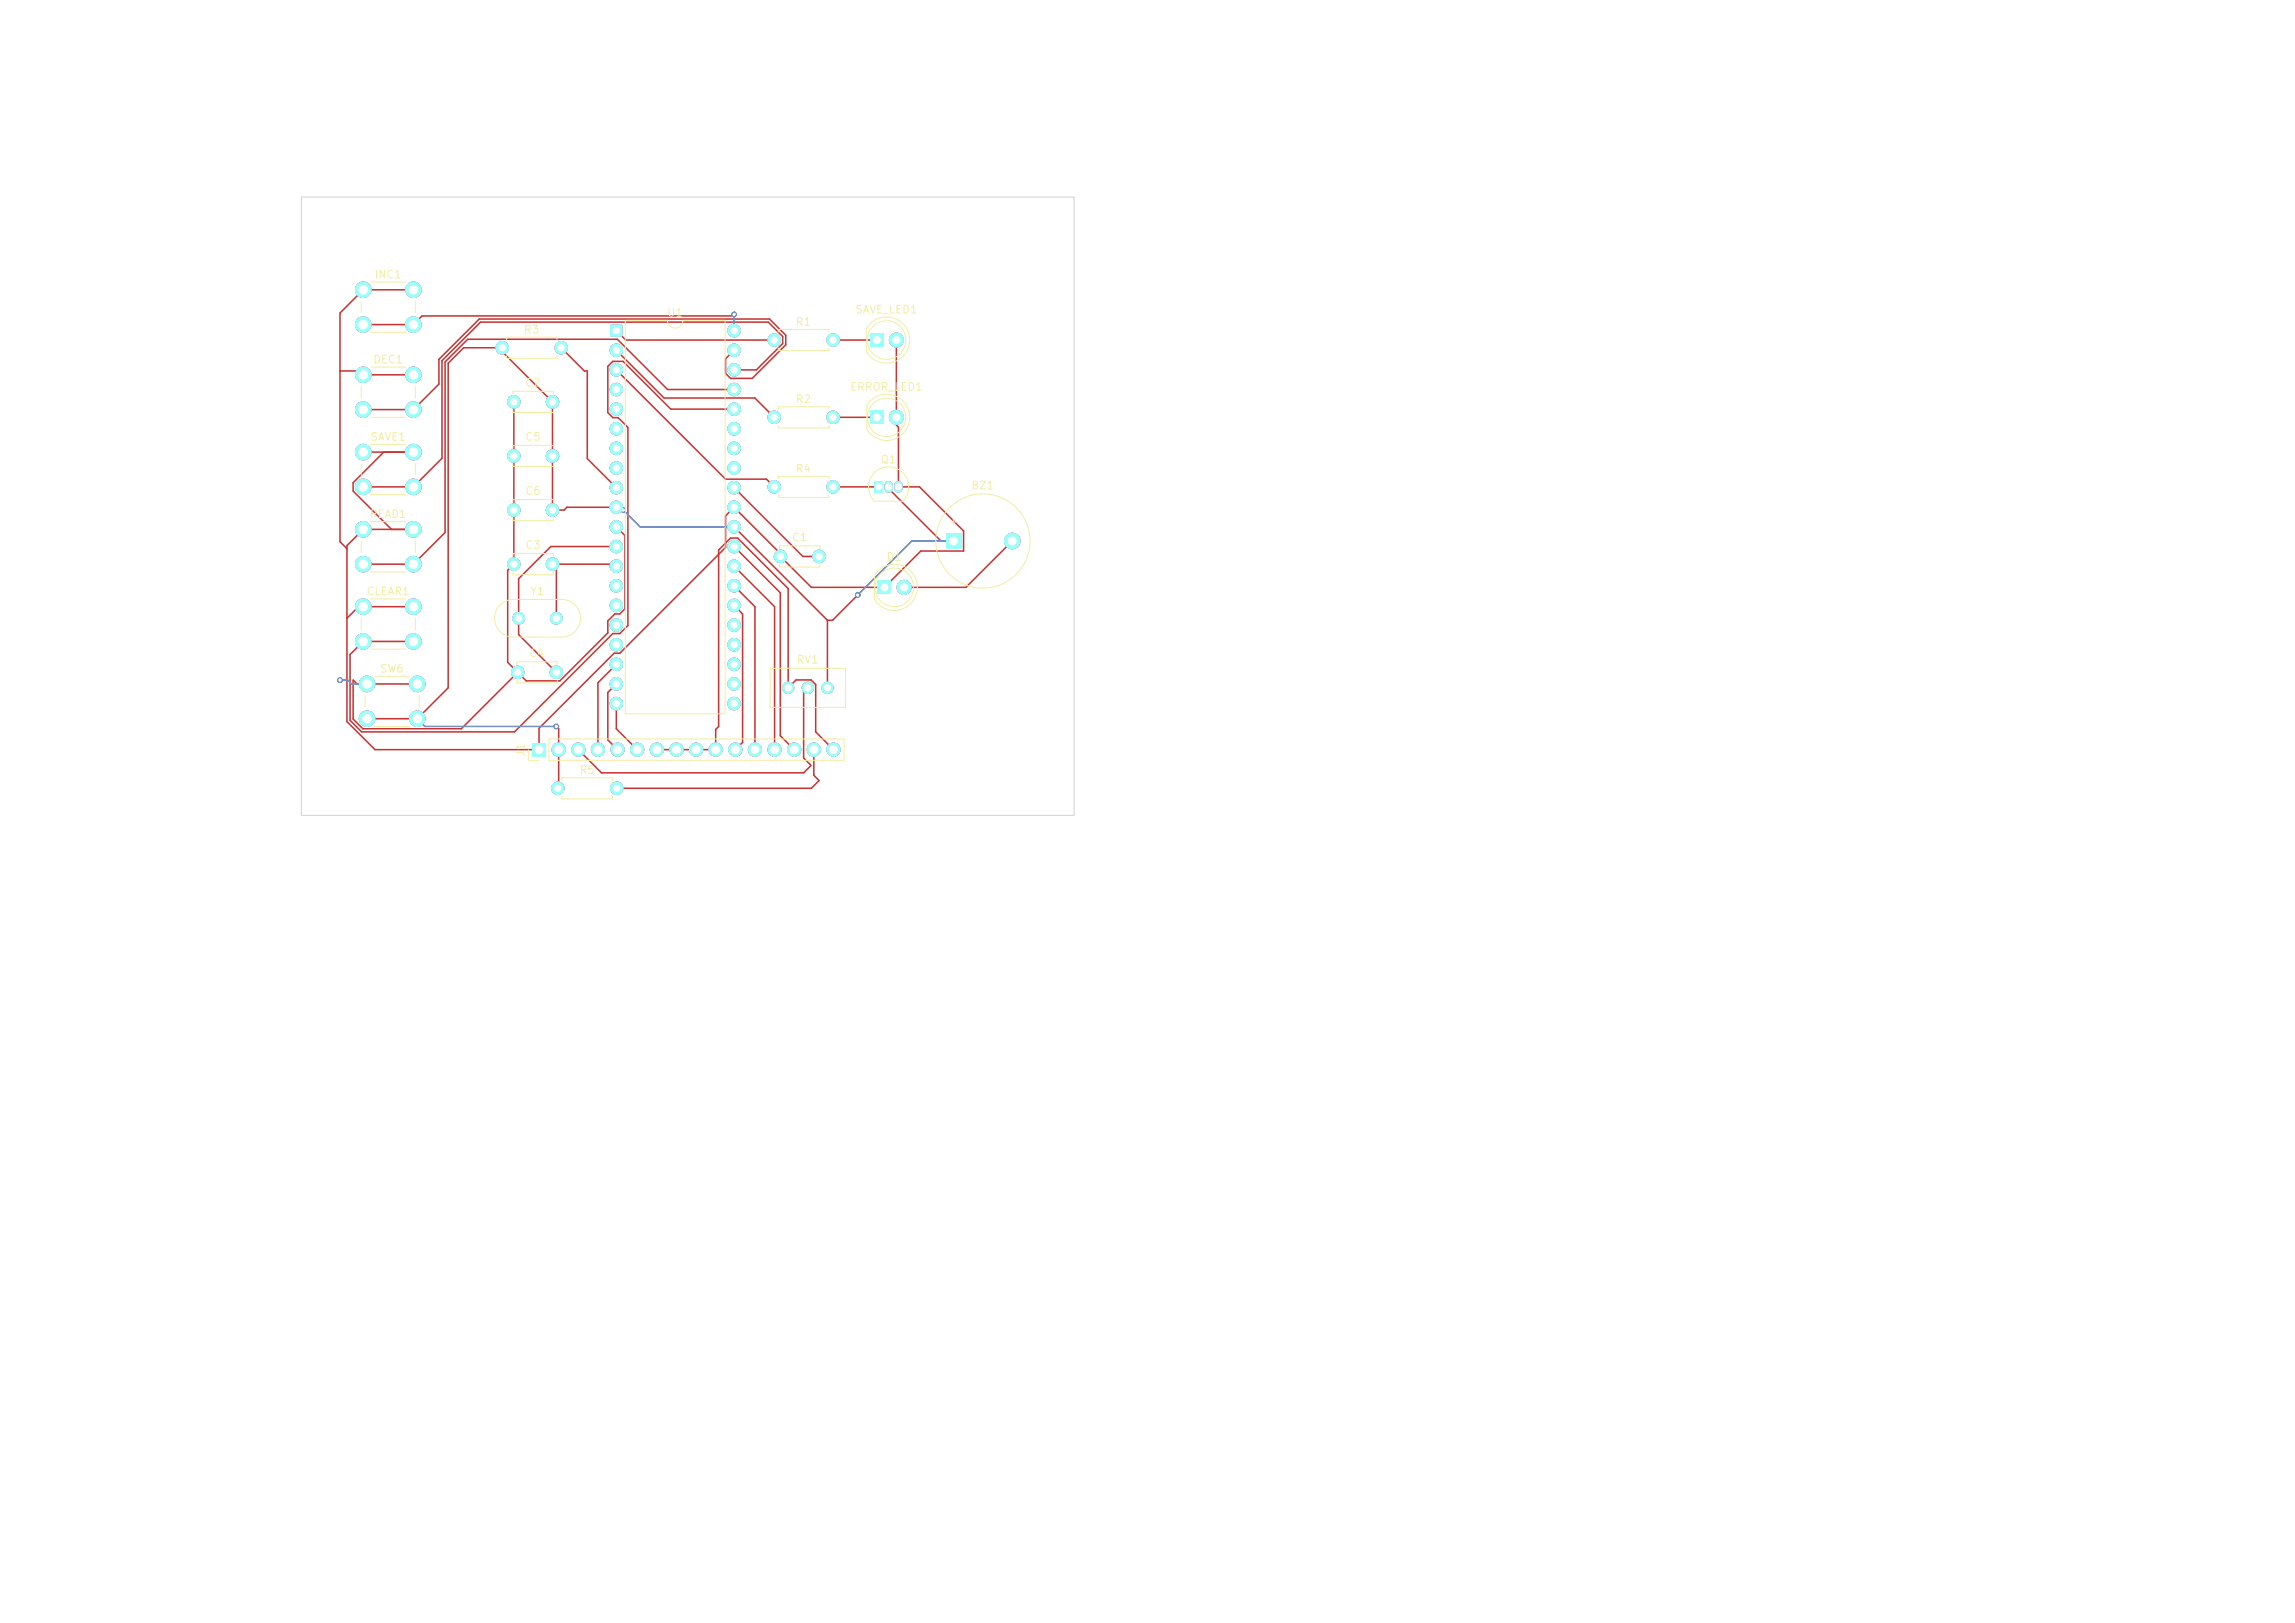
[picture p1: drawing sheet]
<svg xmlns="http://www.w3.org/2000/svg" width="297mm" height="210mm" viewBox="0 0 297 210" stroke-linecap="round" stroke-linejoin="round" font-family="sans-serif">
<defs><g id="words">
<g font-size="1" fill="#f2eda1">
<text x="48.4" y="36.3">INC1</text>
<text x="86.3" y="41.2">U1</text>
<text x="110.6" y="40.8">SAVE_LED1</text>
<text x="48.2" y="47.3">DEC1</text>
<text x="67.7" y="43.4">R3</text>
<text x="102.9" y="42.4">R1</text>
<text x="67.9" y="50.3">C2</text>
<text x="102.9" y="52.4">R2</text>
<text x="109.9" y="50.8">ERROR_LED1</text>
<text x="47.9" y="57.3">SAVE1</text>
<text x="67.9" y="57.3">C5</text>
<text x="67.9" y="64.3">C6</text>
<text x="102.9" y="61.4">R4</text>
<text x="113.9" y="60.2">Q1</text>
<text x="125.6" y="63.6">BZ1</text>
<text x="47.8" y="67.3">READ1</text>
<text x="67.9" y="71.3">C3</text>
<text x="102.4" y="70.3">C1</text>
<text x="122.6" y="68.2">+</text>
<text x="47.4" y="77.3">CLEAR1</text>
<text x="68.5" y="77.2">Y1</text>
<text x="114.6" y="72.8">D1</text>
<text x="49.1" y="87.3">SW6</text>
<text x="68.4" y="85.3">C4</text>
<text x="103" y="86.1">RV1</text>
<text x="68.1" y="98" transform="rotate(-90 68.1 98)">J1</text>
<text x="74.9" y="100.4">R5</text>
</g>
</g></defs>
<g fill="#c83434" stroke="#c83434" stroke-width=".13">
<circle cx="67" cy="87" r=".8"/>
<circle cx="72" cy="87" r=".8"/>
<circle cx="66.5" cy="73" r=".8"/>
<circle cx="71.5" cy="73" r=".8"/>
<circle cx="47" cy="68.5" r="1"/>
<circle cx="53.5" cy="68.5" r="1"/>
<circle cx="47" cy="73" r="1"/>
<circle cx="53.5" cy="73" r="1"/>
<circle cx="47.5" cy="88.5" r="1"/>
<circle cx="54" cy="88.5" r="1"/>
<circle cx="47.5" cy="93" r="1"/>
<circle cx="54" cy="93" r="1"/>
<circle cx="66.5" cy="52" r=".8"/>
<circle cx="71.5" cy="52" r=".8"/>
<circle cx="100.2" cy="54" r=".8"/>
<circle cx="107.8" cy="54" r=".8"/>
<circle cx="67.1" cy="80" r=".75"/>
<circle cx="72" cy="80" r=".75"/>
</g>
<path d="M112.6 43.1h1.8v1.8h-1.8z" fill="#c83434"/>
<g fill="#c83434" stroke="#c83434" stroke-width=".13">
<circle cx="116" cy="44" r=".9"/>
<circle cx="47" cy="48.5" r="1"/>
<circle cx="53.5" cy="48.5" r="1"/>
<circle cx="47" cy="53" r="1"/>
<circle cx="53.5" cy="53" r="1"/>
<circle cx="101" cy="72" r=".8"/>
<circle cx="106" cy="72" r=".8"/>
</g>
<path d="M113.6 75.1h1.8v1.8h-1.8z" fill="#c83434"/>
<g fill="#c83434" stroke="#c83434" stroke-width=".13">
<circle cx="117" cy="76" r=".9"/>
<circle cx="66.5" cy="59" r=".8"/>
<circle cx="71.5" cy="59" r=".8"/>
<circle cx="100.2" cy="63" r=".8"/>
<circle cx="107.8" cy="63" r=".8"/>
</g>
<path d="M68.9 96.2h1.7v1.7h-1.7z" fill="#c83434"/>
<g fill="#c83434" stroke="#c83434" stroke-width=".13">
<circle cx="72.3" cy="97" r=".85"/>
<circle cx="74.8" cy="97" r=".85"/>
<circle cx="77.4" cy="97" r=".85"/>
<circle cx="79.9" cy="97" r=".85"/>
<circle cx="82.5" cy="97" r=".85"/>
<circle cx="85" cy="97" r=".85"/>
<circle cx="87.5" cy="97" r=".85"/>
<circle cx="90.1" cy="97" r=".85"/>
<circle cx="92.6" cy="97" r=".85"/>
<circle cx="95.2" cy="97" r=".85"/>
<circle cx="97.7" cy="97" r=".85"/>
<circle cx="100.2" cy="97" r=".85"/>
<circle cx="102.8" cy="97" r=".85"/>
<circle cx="105.3" cy="97" r=".85"/>
<circle cx="107.9" cy="97" r=".85"/>
<circle cx="47" cy="37.5" r="1"/>
<circle cx="53.5" cy="37.5" r="1"/>
<circle cx="47" cy="42" r="1"/>
<circle cx="53.5" cy="42" r="1"/>
<circle cx="107.1" cy="89" r=".72"/>
<circle cx="104.5" cy="89" r=".72"/>
<circle cx="102" cy="89" r=".72"/>
<circle cx="66.5" cy="66" r=".8"/>
<circle cx="71.5" cy="66" r=".8"/>
<circle cx="100.2" cy="44" r=".8"/>
<circle cx="107.8" cy="44" r=".8"/>
<circle cx="47" cy="58.5" r="1"/>
<circle cx="53.5" cy="58.5" r="1"/>
<circle cx="47" cy="63" r="1"/>
<circle cx="53.5" cy="63" r="1"/>
</g>
<path d="M112.6 53.1h1.8v1.8h-1.8z" fill="#c83434"/>
<circle cx="116" cy="54" r=".9" fill="#c83434" stroke="#c83434" stroke-width=".13"/>
<path d="M79 42.1l.2-.1 1.3 .1 .1 .1-.1 1.3-.2 .1-1.3-.1v-.2z" fill="#c83434"/>
<g fill="#c83434" stroke="#c83434" stroke-width=".13">
<circle cx="79.8" cy="45.3" r=".8"/>
<circle cx="79.8" cy="47.9" r=".8"/>
<circle cx="79.8" cy="50.4" r=".8"/>
<circle cx="79.8" cy="52.9" r=".8"/>
<circle cx="79.8" cy="55.5" r=".8"/>
<circle cx="79.8" cy="58" r=".8"/>
<circle cx="79.8" cy="60.6" r=".8"/>
<circle cx="79.8" cy="63.1" r=".8"/>
<circle cx="79.8" cy="65.6" r=".8"/>
<circle cx="79.8" cy="68.2" r=".8"/>
<circle cx="79.8" cy="70.7" r=".8"/>
<circle cx="79.8" cy="73.3" r=".8"/>
<circle cx="79.8" cy="75.8" r=".8"/>
<circle cx="79.8" cy="78.3" r=".8"/>
<circle cx="79.8" cy="80.9" r=".8"/>
<circle cx="79.8" cy="83.4" r=".8"/>
<circle cx="79.8" cy="86" r=".8"/>
<circle cx="79.8" cy="88.5" r=".8"/>
<circle cx="79.8" cy="91" r=".8"/>
<circle cx="95" cy="91" r=".8"/>
<circle cx="95" cy="88.5" r=".8"/>
<circle cx="95" cy="86" r=".8"/>
<circle cx="95" cy="83.4" r=".8"/>
<circle cx="95" cy="80.9" r=".8"/>
<circle cx="95" cy="78.3" r=".8"/>
<circle cx="95" cy="75.8" r=".8"/>
<circle cx="95" cy="73.3" r=".8"/>
<circle cx="95" cy="70.7" r=".8"/>
<circle cx="95" cy="68.2" r=".8"/>
<circle cx="95" cy="65.6" r=".8"/>
<circle cx="95" cy="63.1" r=".8"/>
<circle cx="95" cy="60.6" r=".8"/>
<circle cx="95" cy="58" r=".8"/>
<circle cx="95" cy="55.5" r=".8"/>
<circle cx="95" cy="52.9" r=".8"/>
<circle cx="95" cy="50.4" r=".8"/>
<circle cx="95" cy="47.9" r=".8"/>
<circle cx="95" cy="45.3" r=".8"/>
<circle cx="95" cy="42.8" r=".8"/>
</g>
<path d="M122.4 69h2v2h-2z" fill="#c83434"/>
<circle cx="131" cy="70" r="1" fill="#c83434" stroke="#c83434" stroke-width=".13"/>
<path d="M113.2 62.3h1.1v1.5h-1.1z" fill="#c83434"/>
<path d="M115 62.8v.4M116.3 62.8v.4" fill="none" stroke="#c83434" stroke-width="1.1"/>
<g fill="#c83434" stroke="#c83434" stroke-width=".13">
<circle cx="72.2" cy="102" r=".8"/>
<circle cx="79.8" cy="102" r=".8"/>
<circle cx="65" cy="45" r=".8"/>
<circle cx="72.6" cy="45" r=".8"/>
<circle cx="47" cy="78.5" r="1"/>
<circle cx="53.5" cy="78.5" r="1"/>
<circle cx="47" cy="83" r="1"/>
<circle cx="53.5" cy="83" r="1"/>
<circle cx="44" cy="88" r=".3"/>
<circle cx="72" cy="94" r=".3"/>
<circle cx="111" cy="77" r=".3"/>
<circle cx="80.7" cy="66" r=".3"/>
<circle cx="95" cy="40.7" r=".3"/>
</g>
<g fill="none" stroke="#c83434" stroke-width=".2">
<path d="M53.5 37.5h-6.5l-3 3v29.6l.9 .9M44 48h2.5l.5 .5h6.5M46.2 58.5h7.3M49.7 58.5l-4 4v1l5 5M66.5 52v21l-.8 .8v11.9l2.4 2.4h4.4l6.2-6.2v-1.6l.9-.9h.6l.7-.6v-9.5l-1.1-1.1M72.6 45l3 3h.4v11.3l3.8 3.8M79.8 45.3l6.1 6.2h11.8l2.5 2.5M79.8 42.8l1.2 1.2h19.2M79.8 47.9l14.1 14.1h5.3l1 1M95 47.9h2.9l3.4-3.4v-1l-1.9-1.8h-37.2l-5 5v12.6l-3.7 3.7h-6.5M95 52.9h-8.2l-6.2-6.1h-1.3l-.6 .6v6l.6 .6h.7l1.3 1.3v25.6l-1.1 1.1h-.9l-12.7 12.7h-19.8l-1.5-1.5v-8.5l1.7-1.7h6.5M95 45.3l-1.1 1.1v1.9l.6 .7h2.9l4.3-4.4v-1.2l-2.1-2.1h-37.6l-5.2 5.2v3.2l-3.3 3.3h-6.5"/>
<path d="M95 40.7v.2h-40.4l-1.1 1.1h-6.5M95 50.4h-8.6l-6.5-6.5h-19.4l-2.9 2.9v22.1l-4.1 4.1h-6.5M107.8 54h5.7M107.8 44h5.7M116 44v11l.3 .3v7.7h2.7l5.7 5.7v2.6h-5.5l-4.7 4.7h-9.5l-4-4v-.4l-6-6M46.2 68.5h7.3M47 68.5l-2.1 2.1v22.8l3.6 3.6h21.5M54 79l-.5-.5h-7.1l-1.5 1.5M79.8 70.7h-8.5l-4.2 4.2v7.2l4.9 4.9M79.8 73.3l-.3-.3h-8l.5 .5v6.5M80.7 66l-.4-.4h-6.9l-.4 .4h-1.5v-14l-6.5-6.5v-.5h-5l-2 2v42l-4 4h-6.5M95 65.6l-1.1 1.1v4.1l-13.7 13.7h-.7l-9.7 9.7v2.8"/>
<path d="M95 65.6v.4M95 68.2l12.1 12.1M95 63.1l8.9 8.9h2.1M95 78.3l1.1 1.1v16.7l-.9 .9M95 75.8l2.7 2.7v18.5M95 73.3l5.2 5.2v18.5M95 70.7l6 6v18.5l1.8 1.8M107.8 63h5.9M111 77l-3.3 3.3h-.6M115 63v.2l6.8 6.8h1.6M131 70l-6 6h-8M44 88h.9"/>
<path d="M67 87l-7.3 7.3h-12.7l-1.3-1.3v-5l.5 .5h7.8M72 94l.3 .3v7.6l-.1 .1M79.8 88.5l-1.1 1.1v6.1l1.2 1.3M79.8 86l-2.4 2.3v8.7M79.8 91v3.3l2.7 2.7M85 97h7.6v-2.6l.4-.4v-22.8l1.5-1.6h1l6.5 6.6v12.8l1-1h2l.6 .6v6.1l2.3 2.3M104.5 89l-.5 .5v8.6l.9 1-.9 .9h-26.2l-3-3M105.3 97v3.3l.7 .7-1 1h-25.2M107.1 80.3v8.7"/>
</g>
<g fill="#4d7fc4" stroke="#4d7fc4" stroke-width=".13">
<circle cx="67" cy="87" r=".8"/>
<circle cx="72" cy="87" r=".8"/>
<circle cx="66.5" cy="73" r=".8"/>
<circle cx="71.5" cy="73" r=".8"/>
<circle cx="47" cy="68.5" r="1"/>
<circle cx="53.5" cy="68.5" r="1"/>
<circle cx="47" cy="73" r="1"/>
<circle cx="53.5" cy="73" r="1"/>
<circle cx="47.5" cy="88.5" r="1"/>
<circle cx="54" cy="88.5" r="1"/>
<circle cx="47.5" cy="93" r="1"/>
<circle cx="54" cy="93" r="1"/>
<circle cx="66.5" cy="52" r=".8"/>
<circle cx="71.5" cy="52" r=".8"/>
<circle cx="100.2" cy="54" r=".8"/>
<circle cx="107.8" cy="54" r=".8"/>
<circle cx="67.1" cy="80" r=".75"/>
<circle cx="72" cy="80" r=".75"/>
</g>
<path d="M112.6 43.1h1.8v1.8h-1.8z" fill="#4d7fc4"/>
<g fill="#4d7fc4" stroke="#4d7fc4" stroke-width=".13">
<circle cx="116" cy="44" r=".9"/>
<circle cx="47" cy="48.5" r="1"/>
<circle cx="53.5" cy="48.5" r="1"/>
<circle cx="47" cy="53" r="1"/>
<circle cx="53.5" cy="53" r="1"/>
<circle cx="101" cy="72" r=".8"/>
<circle cx="106" cy="72" r=".8"/>
</g>
<path d="M113.6 75.1h1.8v1.8h-1.8z" fill="#4d7fc4"/>
<g fill="#4d7fc4" stroke="#4d7fc4" stroke-width=".13">
<circle cx="117" cy="76" r=".9"/>
<circle cx="66.5" cy="59" r=".8"/>
<circle cx="71.5" cy="59" r=".8"/>
<circle cx="100.2" cy="63" r=".8"/>
<circle cx="107.8" cy="63" r=".8"/>
</g>
<path d="M68.9 96.2h1.7v1.7h-1.7z" fill="#4d7fc4"/>
<g fill="#4d7fc4" stroke="#4d7fc4" stroke-width=".13">
<circle cx="72.3" cy="97" r=".85"/>
<circle cx="74.8" cy="97" r=".85"/>
<circle cx="77.4" cy="97" r=".85"/>
<circle cx="79.9" cy="97" r=".85"/>
<circle cx="82.5" cy="97" r=".85"/>
<circle cx="85" cy="97" r=".85"/>
<circle cx="87.5" cy="97" r=".85"/>
<circle cx="90.1" cy="97" r=".85"/>
<circle cx="92.6" cy="97" r=".85"/>
<circle cx="95.2" cy="97" r=".85"/>
<circle cx="97.7" cy="97" r=".85"/>
<circle cx="100.2" cy="97" r=".85"/>
<circle cx="102.8" cy="97" r=".85"/>
<circle cx="105.3" cy="97" r=".85"/>
<circle cx="107.9" cy="97" r=".85"/>
<circle cx="47" cy="37.5" r="1"/>
<circle cx="53.5" cy="37.5" r="1"/>
<circle cx="47" cy="42" r="1"/>
<circle cx="53.5" cy="42" r="1"/>
<circle cx="107.1" cy="89" r=".72"/>
<circle cx="104.5" cy="89" r=".72"/>
<circle cx="102" cy="89" r=".72"/>
<circle cx="66.5" cy="66" r=".8"/>
<circle cx="71.5" cy="66" r=".8"/>
<circle cx="100.2" cy="44" r=".8"/>
<circle cx="107.8" cy="44" r=".8"/>
<circle cx="47" cy="58.5" r="1"/>
<circle cx="53.5" cy="58.5" r="1"/>
<circle cx="47" cy="63" r="1"/>
<circle cx="53.5" cy="63" r="1"/>
</g>
<path d="M112.6 53.1h1.8v1.8h-1.8z" fill="#4d7fc4"/>
<circle cx="116" cy="54" r=".9" fill="#4d7fc4" stroke="#4d7fc4" stroke-width=".13"/>
<path d="M79 42.1l.2-.1 1.3 .1 .1 .1-.1 1.3-.2 .1-1.3-.1v-.2z" fill="#4d7fc4"/>
<g fill="#4d7fc4" stroke="#4d7fc4" stroke-width=".13">
<circle cx="79.8" cy="45.3" r=".8"/>
<circle cx="79.8" cy="47.9" r=".8"/>
<circle cx="79.8" cy="50.4" r=".8"/>
<circle cx="79.8" cy="52.9" r=".8"/>
<circle cx="79.8" cy="55.5" r=".8"/>
<circle cx="79.8" cy="58" r=".8"/>
<circle cx="79.8" cy="60.6" r=".8"/>
<circle cx="79.8" cy="63.1" r=".8"/>
<circle cx="79.8" cy="65.6" r=".8"/>
<circle cx="79.8" cy="68.2" r=".8"/>
<circle cx="79.8" cy="70.7" r=".8"/>
<circle cx="79.8" cy="73.3" r=".8"/>
<circle cx="79.8" cy="75.8" r=".8"/>
<circle cx="79.8" cy="78.3" r=".8"/>
<circle cx="79.8" cy="80.9" r=".8"/>
<circle cx="79.8" cy="83.4" r=".8"/>
<circle cx="79.8" cy="86" r=".8"/>
<circle cx="79.8" cy="88.5" r=".8"/>
<circle cx="79.8" cy="91" r=".8"/>
<circle cx="95" cy="91" r=".8"/>
<circle cx="95" cy="88.5" r=".8"/>
<circle cx="95" cy="86" r=".8"/>
<circle cx="95" cy="83.4" r=".8"/>
<circle cx="95" cy="80.9" r=".8"/>
<circle cx="95" cy="78.3" r=".8"/>
<circle cx="95" cy="75.8" r=".8"/>
<circle cx="95" cy="73.3" r=".8"/>
<circle cx="95" cy="70.7" r=".8"/>
<circle cx="95" cy="68.2" r=".8"/>
<circle cx="95" cy="65.6" r=".8"/>
<circle cx="95" cy="63.1" r=".8"/>
<circle cx="95" cy="60.6" r=".8"/>
<circle cx="95" cy="58" r=".8"/>
<circle cx="95" cy="55.5" r=".8"/>
<circle cx="95" cy="52.9" r=".8"/>
<circle cx="95" cy="50.4" r=".8"/>
<circle cx="95" cy="47.9" r=".8"/>
<circle cx="95" cy="45.3" r=".8"/>
<circle cx="95" cy="42.8" r=".8"/>
</g>
<path d="M122.4 69h2v2h-2z" fill="#4d7fc4"/>
<circle cx="131" cy="70" r="1" fill="#4d7fc4" stroke="#4d7fc4" stroke-width=".13"/>
<path d="M113.2 62.3h1.1v1.5h-1.1z" fill="#4d7fc4"/>
<path d="M115 62.8v.4M116.3 62.8v.4" fill="none" stroke="#4d7fc4" stroke-width="1.1"/>
<g fill="#4d7fc4" stroke="#4d7fc4" stroke-width=".13">
<circle cx="72.2" cy="102" r=".8"/>
<circle cx="79.8" cy="102" r=".8"/>
<circle cx="65" cy="45" r=".8"/>
<circle cx="72.6" cy="45" r=".8"/>
<circle cx="47" cy="78.5" r="1"/>
<circle cx="53.5" cy="78.5" r="1"/>
<circle cx="47" cy="83" r="1"/>
<circle cx="53.5" cy="83" r="1"/>
<circle cx="44" cy="88" r=".3"/>
<circle cx="72" cy="94" r=".3"/>
<circle cx="111" cy="77" r=".3"/>
<circle cx="80.7" cy="66" r=".3"/>
<circle cx="95" cy="40.7" r=".3"/>
</g>
<path d="M95 40.7v2.1M80.7 66l2.1 2.2h12.2M123.4 70h-5.4l-7 7M44 88h1l.5 .5h2M54 93l1 1h17" fill="none" stroke="#4d7fc4" stroke-width=".2"/>
<g fill="none" stroke="#f2eda1" stroke-width=".13">
<path d="M46.7 39v1.5M48 36.5h4.5M53.8 39v1.5M46.7 50v1.5M48 54h4.5M48 47.5h4.5M48 43h4.5M48 57.5h4.5M53.8 50v1.5M65.5 44v-.4h6.6v.4M65.5 46v.4h6.6v-.4M66.4 51v-.4h5.2v.4"/>
<path d="M66.4 53v.4h5.2v-.4M66.4 58v-.4h5.2v.4M80.9 41.5h5.5a1 1 0 0 0 1 1 1 1 0 0 0 1-1h5.4v50.9h-12.9zM100.7 53v-.4h6.6v.4M100.7 43v-.4h6.6v.4M100.7 45v.4h6.6v-.4M100.7 55v.4h6.6v-.4M112.6 41.9a2.99 2.99 0 0 1 4.4 .2 2.99 2.99 0 0 1-.5 4.3 2.99 2.99 0 0 1-4.3-.9v-3zM112.6 51.9a2.99 2.99 0 0 1 4.4 .2 2.99 2.99 0 0 1-.5 4.3 2.99 2.99 0 0 1-4.3-.9v-3zM46.7 60v1.5M46.7 70v1.5M48 74h4.5"/>
<path d="M48 67.5h4.5M48 64h4.5M48 77.5h4.5M53.8 60v1.5M53.8 70v1.5M64.7 78.3a2.44 2.44 0 0 1 1.7-.7h6.3a2.44 2.44 0 0 1 2.4 2.4 2.44 2.44 0 0 1-2.4 2.4h-6.3a2.44 2.44 0 0 1-2.2-1.5 2.44 2.44 0 0 1 .5-2.6zM66.4 72v-.4h5.2v.4M66.4 60v.4h5.2v-.4M66.4 65v-.4h5.2v.4M66.4 67v.4h5.2v-.4M66.4 74v.4h5.2v-.4M100.7 62v-.4h6.6v.4"/>
<path d="M100.7 64v.4h6.6v-.4M100.9 71v-.4h5.2v.4M100.9 73v.4h5.2v-.4M113.2 64.8a2.6 2.6 0 0 1 0-3.6 2.6 2.6 0 0 1 3.6 0 2.6 2.6 0 0 1 0 3.6M113.2 64.9h3.6M113.6 73.9a2.99 2.99 0 0 1 4.4 .2 2.99 2.99 0 0 1-.5 4.3 2.99 2.99 0 0 1-4.3-.9v-3zM46.7 80v1.5M47.2 90v1.5M48 84h4.5M48.5 94h4.5M48.5 87.5h4.5M53.8 80v1.5"/>
<path d="M54.2 90v1.5M66.9 86v-.4h5.2v.4M66.9 88v.4h5.2v-.4M68.4 97v1.4h1.4M71 95.6h38.2v2.8h-38.2zM99.7 86.5h9.7v5h-9.7zM72.7 101v-.4h6.6v.4M72.7 103v.4h6.6v-.4"/>
<circle cx="114.7" cy="44" r="2.5"/>
<circle cx="114.7" cy="54" r="2.5"/>
<circle cx="115.7" cy="76" r="2.5"/>
<circle cx="127.2" cy="70" r="6.1"/>
</g>
<g fill="#efc1ff" stroke="#efc1ff" stroke-width=".13">
<circle cx="67" cy="87" r=".8"/>
<circle cx="72" cy="87" r=".8"/>
<circle cx="66.5" cy="73" r=".8"/>
<circle cx="71.5" cy="73" r=".8"/>
<circle cx="47" cy="68.5" r="1"/>
<circle cx="53.5" cy="68.5" r="1"/>
<circle cx="47" cy="73" r="1"/>
<circle cx="53.5" cy="73" r="1"/>
<circle cx="47.5" cy="88.5" r="1"/>
<circle cx="54" cy="88.5" r="1"/>
<circle cx="47.5" cy="93" r="1"/>
<circle cx="54" cy="93" r="1"/>
<circle cx="66.5" cy="52" r=".8"/>
<circle cx="71.5" cy="52" r=".8"/>
<circle cx="100.2" cy="54" r=".8"/>
<circle cx="107.8" cy="54" r=".8"/>
<circle cx="67.1" cy="80" r=".75"/>
<circle cx="72" cy="80" r=".75"/>
</g>
<path d="M112.6 43.1h1.8v1.8h-1.8z" fill="#efc1ff"/>
<g fill="#efc1ff" stroke="#efc1ff" stroke-width=".13">
<circle cx="116" cy="44" r=".9"/>
<circle cx="47" cy="48.5" r="1"/>
<circle cx="53.5" cy="48.5" r="1"/>
<circle cx="47" cy="53" r="1"/>
<circle cx="53.5" cy="53" r="1"/>
<circle cx="101" cy="72" r=".8"/>
<circle cx="106" cy="72" r=".8"/>
</g>
<path d="M113.6 75.1h1.8v1.8h-1.8z" fill="#efc1ff"/>
<g fill="#efc1ff" stroke="#efc1ff" stroke-width=".13">
<circle cx="117" cy="76" r=".9"/>
<circle cx="66.5" cy="59" r=".8"/>
<circle cx="71.5" cy="59" r=".8"/>
<circle cx="100.2" cy="63" r=".8"/>
<circle cx="107.8" cy="63" r=".8"/>
</g>
<path d="M68.9 96.2h1.7v1.7h-1.7z" fill="#efc1ff"/>
<g fill="#efc1ff" stroke="#efc1ff" stroke-width=".13">
<circle cx="72.3" cy="97" r=".85"/>
<circle cx="74.8" cy="97" r=".85"/>
<circle cx="77.4" cy="97" r=".85"/>
<circle cx="79.9" cy="97" r=".85"/>
<circle cx="82.5" cy="97" r=".85"/>
<circle cx="85" cy="97" r=".85"/>
<circle cx="87.5" cy="97" r=".85"/>
<circle cx="90.1" cy="97" r=".85"/>
<circle cx="92.6" cy="97" r=".85"/>
<circle cx="95.2" cy="97" r=".85"/>
<circle cx="97.7" cy="97" r=".85"/>
<circle cx="100.2" cy="97" r=".85"/>
<circle cx="102.8" cy="97" r=".85"/>
<circle cx="105.3" cy="97" r=".85"/>
<circle cx="107.9" cy="97" r=".85"/>
<circle cx="47" cy="37.5" r="1"/>
<circle cx="53.5" cy="37.5" r="1"/>
<circle cx="47" cy="42" r="1"/>
<circle cx="53.5" cy="42" r="1"/>
<circle cx="107.1" cy="89" r=".72"/>
<circle cx="104.5" cy="89" r=".72"/>
<circle cx="102" cy="89" r=".72"/>
<circle cx="66.5" cy="66" r=".8"/>
<circle cx="71.5" cy="66" r=".8"/>
<circle cx="100.2" cy="44" r=".8"/>
<circle cx="107.8" cy="44" r=".8"/>
<circle cx="47" cy="58.5" r="1"/>
<circle cx="53.5" cy="58.5" r="1"/>
<circle cx="47" cy="63" r="1"/>
<circle cx="53.5" cy="63" r="1"/>
</g>
<path d="M112.6 53.1h1.8v1.8h-1.8z" fill="#efc1ff"/>
<circle cx="116" cy="54" r=".9" fill="#efc1ff" stroke="#efc1ff" stroke-width=".13"/>
<path d="M79 42.1l.2-.1 1.3 .1 .1 .1-.1 1.3-.2 .1-1.3-.1v-.2z" fill="#efc1ff"/>
<g fill="#efc1ff" stroke="#efc1ff" stroke-width=".13">
<circle cx="79.8" cy="45.3" r=".8"/>
<circle cx="79.8" cy="47.9" r=".8"/>
<circle cx="79.8" cy="50.4" r=".8"/>
<circle cx="79.8" cy="52.9" r=".8"/>
<circle cx="79.8" cy="55.5" r=".8"/>
<circle cx="79.8" cy="58" r=".8"/>
<circle cx="79.8" cy="60.6" r=".8"/>
<circle cx="79.8" cy="63.1" r=".8"/>
<circle cx="79.8" cy="65.6" r=".8"/>
<circle cx="79.8" cy="68.2" r=".8"/>
<circle cx="79.8" cy="70.7" r=".8"/>
<circle cx="79.8" cy="73.3" r=".8"/>
<circle cx="79.8" cy="75.8" r=".8"/>
<circle cx="79.8" cy="78.3" r=".8"/>
<circle cx="79.8" cy="80.9" r=".8"/>
<circle cx="79.8" cy="83.4" r=".8"/>
<circle cx="79.8" cy="86" r=".8"/>
<circle cx="79.8" cy="88.5" r=".8"/>
<circle cx="79.8" cy="91" r=".8"/>
<circle cx="95" cy="91" r=".8"/>
<circle cx="95" cy="88.5" r=".8"/>
<circle cx="95" cy="86" r=".8"/>
<circle cx="95" cy="83.4" r=".8"/>
<circle cx="95" cy="80.9" r=".8"/>
<circle cx="95" cy="78.3" r=".8"/>
<circle cx="95" cy="75.8" r=".8"/>
<circle cx="95" cy="73.3" r=".8"/>
<circle cx="95" cy="70.7" r=".8"/>
<circle cx="95" cy="68.2" r=".8"/>
<circle cx="95" cy="65.6" r=".8"/>
<circle cx="95" cy="63.1" r=".8"/>
<circle cx="95" cy="60.6" r=".8"/>
<circle cx="95" cy="58" r=".8"/>
<circle cx="95" cy="55.5" r=".8"/>
<circle cx="95" cy="52.9" r=".8"/>
<circle cx="95" cy="50.4" r=".8"/>
<circle cx="95" cy="47.9" r=".8"/>
<circle cx="95" cy="45.3" r=".8"/>
<circle cx="95" cy="42.8" r=".8"/>
</g>
<path d="M122.4 69h2v2h-2z" fill="#efc1ff"/>
<circle cx="131" cy="70" r="1" fill="#efc1ff" stroke="#efc1ff" stroke-width=".13"/>
<path d="M113.2 62.3h1.1v1.5h-1.1z" fill="#efc1ff"/>
<path d="M115 62.8v.4M116.3 62.8v.4" fill="none" stroke="#efc1ff" stroke-width="1.1"/>
<g fill="#efc1ff" stroke="#efc1ff" stroke-width=".13">
<circle cx="72.2" cy="102" r=".8"/>
<circle cx="79.8" cy="102" r=".8"/>
<circle cx="65" cy="45" r=".8"/>
<circle cx="72.6" cy="45" r=".8"/>
<circle cx="47" cy="78.5" r="1"/>
<circle cx="53.5" cy="78.5" r="1"/>
<circle cx="47" cy="83" r="1"/>
<circle cx="53.5" cy="83" r="1"/>
</g>
<g fill="#9afff8" stroke="#9afff8" stroke-width=".13">
<circle cx="67" cy="87" r=".8"/>
<circle cx="72" cy="87" r=".8"/>
<circle cx="66.5" cy="73" r=".8"/>
<circle cx="71.5" cy="73" r=".8"/>
<circle cx="47" cy="68.5" r="1"/>
<circle cx="53.5" cy="68.5" r="1"/>
<circle cx="47" cy="73" r="1"/>
<circle cx="53.5" cy="73" r="1"/>
<circle cx="47.5" cy="88.5" r="1"/>
<circle cx="54" cy="88.5" r="1"/>
<circle cx="47.5" cy="93" r="1"/>
<circle cx="54" cy="93" r="1"/>
<circle cx="66.5" cy="52" r=".8"/>
<circle cx="71.5" cy="52" r=".8"/>
<circle cx="100.2" cy="54" r=".8"/>
<circle cx="107.8" cy="54" r=".8"/>
<circle cx="67.1" cy="80" r=".75"/>
<circle cx="72" cy="80" r=".75"/>
</g>
<path d="M112.6 43.1h1.8v1.8h-1.8z" fill="#9afff8"/>
<g fill="#9afff8" stroke="#9afff8" stroke-width=".13">
<circle cx="116" cy="44" r=".9"/>
<circle cx="47" cy="48.5" r="1"/>
<circle cx="53.5" cy="48.5" r="1"/>
<circle cx="47" cy="53" r="1"/>
<circle cx="53.5" cy="53" r="1"/>
<circle cx="101" cy="72" r=".8"/>
<circle cx="106" cy="72" r=".8"/>
</g>
<path d="M113.6 75.1h1.8v1.8h-1.8z" fill="#9afff8"/>
<g fill="#9afff8" stroke="#9afff8" stroke-width=".13">
<circle cx="117" cy="76" r=".9"/>
<circle cx="66.5" cy="59" r=".8"/>
<circle cx="71.5" cy="59" r=".8"/>
<circle cx="100.2" cy="63" r=".8"/>
<circle cx="107.8" cy="63" r=".8"/>
</g>
<path d="M68.9 96.2h1.7v1.7h-1.7z" fill="#9afff8"/>
<g fill="#9afff8" stroke="#9afff8" stroke-width=".13">
<circle cx="72.3" cy="97" r=".85"/>
<circle cx="74.8" cy="97" r=".85"/>
<circle cx="77.4" cy="97" r=".85"/>
<circle cx="79.9" cy="97" r=".85"/>
<circle cx="82.5" cy="97" r=".85"/>
<circle cx="85" cy="97" r=".85"/>
<circle cx="87.5" cy="97" r=".85"/>
<circle cx="90.1" cy="97" r=".85"/>
<circle cx="92.6" cy="97" r=".85"/>
<circle cx="95.2" cy="97" r=".85"/>
<circle cx="97.7" cy="97" r=".85"/>
<circle cx="100.2" cy="97" r=".85"/>
<circle cx="102.8" cy="97" r=".85"/>
<circle cx="105.3" cy="97" r=".85"/>
<circle cx="107.9" cy="97" r=".85"/>
<circle cx="47" cy="37.5" r="1"/>
<circle cx="53.5" cy="37.5" r="1"/>
<circle cx="47" cy="42" r="1"/>
<circle cx="53.5" cy="42" r="1"/>
<circle cx="107.1" cy="89" r=".72"/>
<circle cx="104.5" cy="89" r=".72"/>
<circle cx="102" cy="89" r=".72"/>
<circle cx="66.5" cy="66" r=".8"/>
<circle cx="71.5" cy="66" r=".8"/>
<circle cx="100.2" cy="44" r=".8"/>
<circle cx="107.8" cy="44" r=".8"/>
<circle cx="47" cy="58.5" r="1"/>
<circle cx="53.5" cy="58.5" r="1"/>
<circle cx="47" cy="63" r="1"/>
<circle cx="53.5" cy="63" r="1"/>
</g>
<path d="M112.6 53.1h1.8v1.8h-1.8z" fill="#9afff8"/>
<circle cx="116" cy="54" r=".9" fill="#9afff8" stroke="#9afff8" stroke-width=".13"/>
<path d="M79 42.1l.2-.1 1.3 .1 .1 .1-.1 1.3-.2 .1-1.3-.1v-.2z" fill="#9afff8"/>
<g fill="#9afff8" stroke="#9afff8" stroke-width=".13">
<circle cx="79.8" cy="45.3" r=".8"/>
<circle cx="79.8" cy="47.9" r=".8"/>
<circle cx="79.8" cy="50.4" r=".8"/>
<circle cx="79.8" cy="52.9" r=".8"/>
<circle cx="79.8" cy="55.5" r=".8"/>
<circle cx="79.8" cy="58" r=".8"/>
<circle cx="79.8" cy="60.6" r=".8"/>
<circle cx="79.8" cy="63.1" r=".8"/>
<circle cx="79.8" cy="65.6" r=".8"/>
<circle cx="79.8" cy="68.2" r=".8"/>
<circle cx="79.8" cy="70.7" r=".8"/>
<circle cx="79.8" cy="73.3" r=".8"/>
<circle cx="79.8" cy="75.8" r=".8"/>
<circle cx="79.8" cy="78.3" r=".8"/>
<circle cx="79.8" cy="80.9" r=".8"/>
<circle cx="79.8" cy="83.4" r=".8"/>
<circle cx="79.8" cy="86" r=".8"/>
<circle cx="79.8" cy="88.5" r=".8"/>
<circle cx="79.8" cy="91" r=".8"/>
<circle cx="95" cy="91" r=".8"/>
<circle cx="95" cy="88.5" r=".8"/>
<circle cx="95" cy="86" r=".8"/>
<circle cx="95" cy="83.4" r=".8"/>
<circle cx="95" cy="80.9" r=".8"/>
<circle cx="95" cy="78.3" r=".8"/>
<circle cx="95" cy="75.8" r=".8"/>
<circle cx="95" cy="73.3" r=".8"/>
<circle cx="95" cy="70.7" r=".8"/>
<circle cx="95" cy="68.2" r=".8"/>
<circle cx="95" cy="65.6" r=".8"/>
<circle cx="95" cy="63.1" r=".8"/>
<circle cx="95" cy="60.6" r=".8"/>
<circle cx="95" cy="58" r=".8"/>
<circle cx="95" cy="55.5" r=".8"/>
<circle cx="95" cy="52.9" r=".8"/>
<circle cx="95" cy="50.4" r=".8"/>
<circle cx="95" cy="47.9" r=".8"/>
<circle cx="95" cy="45.3" r=".8"/>
<circle cx="95" cy="42.8" r=".8"/>
</g>
<path d="M122.4 69h2v2h-2z" fill="#9afff8"/>
<circle cx="131" cy="70" r="1" fill="#9afff8" stroke="#9afff8" stroke-width=".13"/>
<path d="M113.2 62.3h1.1v1.5h-1.1z" fill="#9afff8"/>
<path d="M115 62.8v.4M116.3 62.8v.4" fill="none" stroke="#9afff8" stroke-width="1.1"/>
<g fill="#9afff8" stroke="#9afff8" stroke-width=".13">
<circle cx="72.2" cy="102" r=".8"/>
<circle cx="79.8" cy="102" r=".8"/>
<circle cx="65" cy="45" r=".8"/>
<circle cx="72.6" cy="45" r=".8"/>
<circle cx="47" cy="78.5" r="1"/>
<circle cx="53.5" cy="78.5" r="1"/>
<circle cx="47" cy="83" r="1"/>
<circle cx="53.5" cy="83" r="1"/>
</g>
<path d="M39 25.5h100v80h-100z" fill="none" stroke="#d0d2cd" stroke-width=".13"/>
<g fill="#fff" stroke="#fff" stroke-width=".13">
<circle cx="44" cy="88" r=".15"/>
<circle cx="72" cy="94" r=".15"/>
<circle cx="111" cy="77" r=".15"/>
<circle cx="80.7" cy="66" r=".15"/>
<circle cx="95" cy="40.7" r=".15"/>
<circle cx="67" cy="87" r=".4"/>
<circle cx="72" cy="87" r=".4"/>
<circle cx="66.5" cy="73" r=".4"/>
<circle cx="71.5" cy="73" r=".4"/>
<circle cx="47" cy="68.5" r=".55"/>
<circle cx="53.5" cy="68.5" r=".55"/>
<circle cx="47" cy="73" r=".55"/>
<circle cx="53.5" cy="73" r=".55"/>
<circle cx="47.5" cy="88.5" r=".55"/>
<circle cx="54" cy="88.5" r=".55"/>
<circle cx="47.5" cy="93" r=".55"/>
<circle cx="54" cy="93" r=".55"/>
<circle cx="66.5" cy="52" r=".4"/>
<circle cx="71.5" cy="52" r=".4"/>
<circle cx="100.2" cy="54" r=".4"/>
<circle cx="107.8" cy="54" r=".4"/>
<circle cx="67.1" cy="80" r=".4"/>
<circle cx="72" cy="80" r=".4"/>
<circle cx="113.5" cy="44" r=".45"/>
<circle cx="116" cy="44" r=".45"/>
<circle cx="47" cy="48.5" r=".55"/>
<circle cx="53.5" cy="48.5" r=".55"/>
<circle cx="47" cy="53" r=".55"/>
<circle cx="53.5" cy="53" r=".55"/>
<circle cx="101" cy="72" r=".4"/>
<circle cx="106" cy="72" r=".4"/>
<circle cx="114.5" cy="76" r=".45"/>
<circle cx="117" cy="76" r=".45"/>
<circle cx="66.5" cy="59" r=".4"/>
<circle cx="71.5" cy="59" r=".4"/>
<circle cx="100.2" cy="63" r=".4"/>
<circle cx="107.8" cy="63" r=".4"/>
<circle cx="69.8" cy="97" r=".5"/>
<circle cx="72.3" cy="97" r=".5"/>
<circle cx="74.8" cy="97" r=".5"/>
<circle cx="77.4" cy="97" r=".5"/>
<circle cx="79.9" cy="97" r=".5"/>
<circle cx="82.5" cy="97" r=".5"/>
<circle cx="85" cy="97" r=".5"/>
<circle cx="87.5" cy="97" r=".5"/>
<circle cx="90.1" cy="97" r=".5"/>
<circle cx="92.6" cy="97" r=".5"/>
<circle cx="95.2" cy="97" r=".5"/>
<circle cx="97.7" cy="97" r=".5"/>
<circle cx="100.2" cy="97" r=".5"/>
<circle cx="102.8" cy="97" r=".5"/>
<circle cx="105.3" cy="97" r=".5"/>
<circle cx="107.9" cy="97" r=".5"/>
<circle cx="47" cy="37.5" r=".55"/>
<circle cx="53.5" cy="37.5" r=".55"/>
<circle cx="47" cy="42" r=".55"/>
<circle cx="53.5" cy="42" r=".55"/>
<circle cx="107.1" cy="89" r=".4"/>
<circle cx="104.5" cy="89" r=".4"/>
<circle cx="102" cy="89" r=".4"/>
<circle cx="66.5" cy="66" r=".4"/>
<circle cx="71.5" cy="66" r=".4"/>
<circle cx="100.2" cy="44" r=".4"/>
<circle cx="107.8" cy="44" r=".4"/>
<circle cx="47" cy="58.5" r=".55"/>
<circle cx="53.5" cy="58.5" r=".55"/>
<circle cx="47" cy="63" r=".55"/>
<circle cx="53.5" cy="63" r=".55"/>
<circle cx="113.5" cy="54" r=".45"/>
<circle cx="116" cy="54" r=".45"/>
<circle cx="79.8" cy="42.8" r=".4"/>
<circle cx="79.8" cy="45.3" r=".4"/>
<circle cx="79.8" cy="47.9" r=".4"/>
<circle cx="79.8" cy="50.4" r=".4"/>
<circle cx="79.8" cy="52.9" r=".4"/>
<circle cx="79.8" cy="55.5" r=".4"/>
<circle cx="79.8" cy="58" r=".4"/>
<circle cx="79.8" cy="60.6" r=".4"/>
<circle cx="79.8" cy="63.1" r=".4"/>
<circle cx="79.8" cy="65.6" r=".4"/>
<circle cx="79.8" cy="68.2" r=".4"/>
<circle cx="79.8" cy="70.7" r=".4"/>
<circle cx="79.8" cy="73.3" r=".4"/>
<circle cx="79.8" cy="75.8" r=".4"/>
<circle cx="79.8" cy="78.3" r=".4"/>
<circle cx="79.8" cy="80.9" r=".4"/>
<circle cx="79.8" cy="83.4" r=".4"/>
<circle cx="79.8" cy="86" r=".4"/>
<circle cx="79.8" cy="88.5" r=".4"/>
<circle cx="79.8" cy="91" r=".4"/>
<circle cx="95" cy="91" r=".4"/>
<circle cx="95" cy="88.5" r=".4"/>
<circle cx="95" cy="86" r=".4"/>
<circle cx="95" cy="83.4" r=".4"/>
<circle cx="95" cy="80.9" r=".4"/>
<circle cx="95" cy="78.3" r=".4"/>
<circle cx="95" cy="75.8" r=".4"/>
<circle cx="95" cy="73.3" r=".4"/>
<circle cx="95" cy="70.7" r=".4"/>
<circle cx="95" cy="68.2" r=".4"/>
<circle cx="95" cy="65.6" r=".4"/>
<circle cx="95" cy="63.1" r=".4"/>
<circle cx="95" cy="60.6" r=".4"/>
<circle cx="95" cy="58" r=".4"/>
<circle cx="95" cy="55.5" r=".4"/>
<circle cx="95" cy="52.9" r=".4"/>
<circle cx="95" cy="50.4" r=".4"/>
<circle cx="95" cy="47.9" r=".4"/>
<circle cx="95" cy="45.3" r=".4"/>
<circle cx="95" cy="42.8" r=".4"/>
<circle cx="123.4" cy="70" r=".5"/>
<circle cx="131" cy="70" r=".5"/>
<circle cx="113.7" cy="63" r=".37"/>
<circle cx="115" cy="63" r=".37"/>
<circle cx="116.3" cy="63" r=".37"/>
<circle cx="72.2" cy="102" r=".4"/>
<circle cx="79.8" cy="102" r=".4"/>
<circle cx="65" cy="45" r=".4"/>
<circle cx="72.6" cy="45" r=".4"/>
<circle cx="47" cy="78.5" r=".55"/>
<circle cx="53.5" cy="78.5" r=".55"/>
<circle cx="47" cy="83" r=".55"/>
<circle cx="53.5" cy="83" r=".55"/>
</g>
<use href="#words"/>
</svg>
